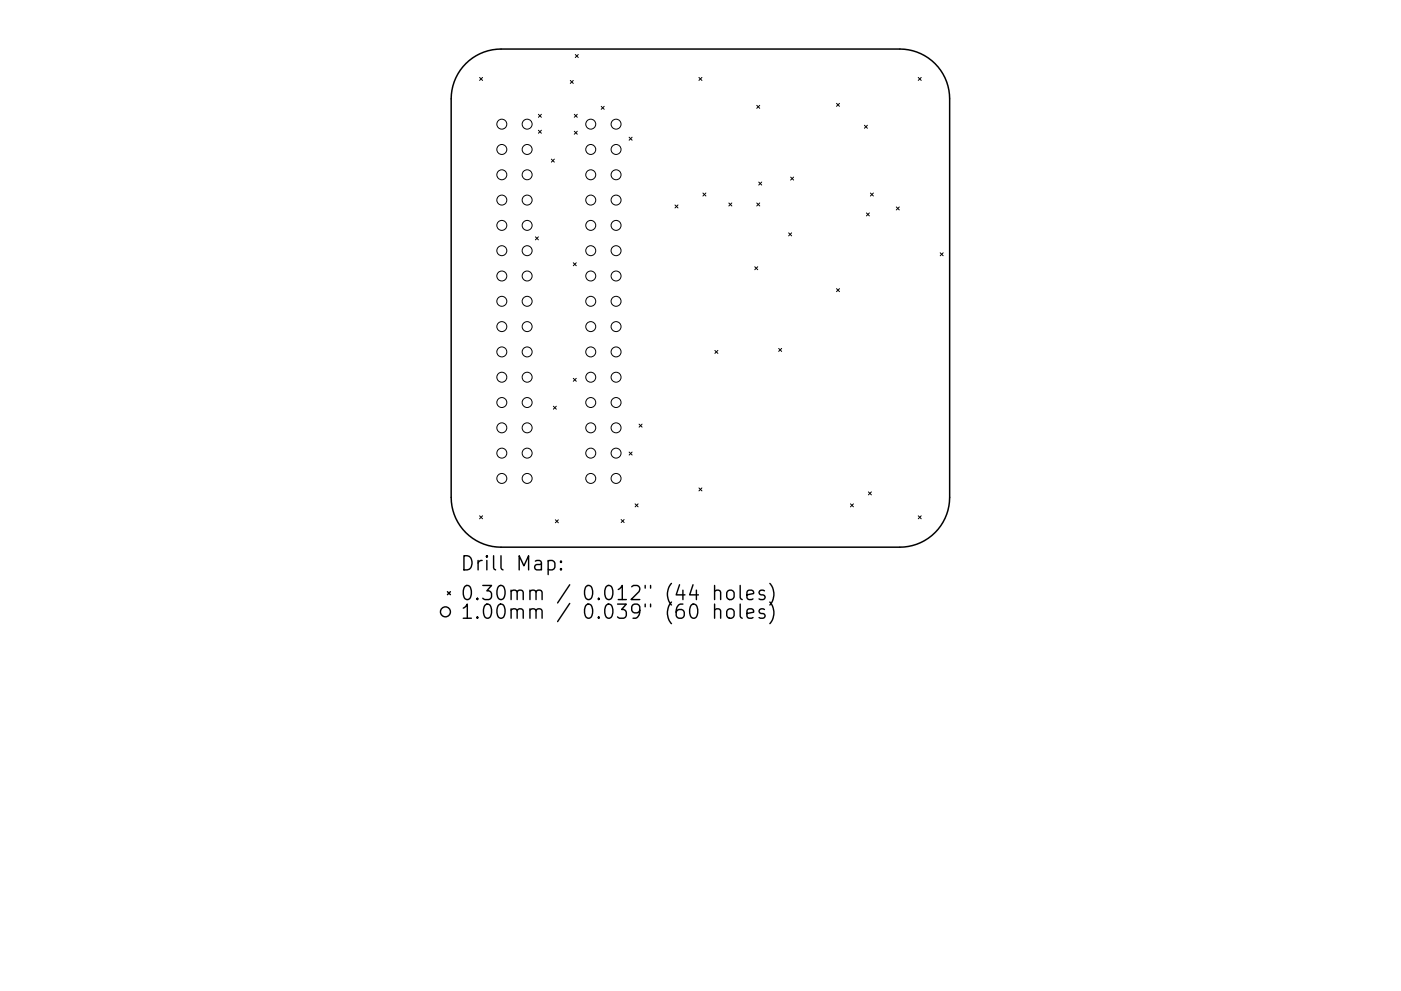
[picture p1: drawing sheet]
<svg xmlns="http://www.w3.org/2000/svg" width="297mm" height="210mm" viewBox="0 0 297 210" stroke-linecap="round" stroke-linejoin="round" font-family="sans-serif">
<defs><g id="words">
<g font-size="4.2">
<text x="97.5" y="121.1">Drill Map:</text>
<text x="97.5" y="127.4">0.30mm / 0.012&quot; (44 holes)</text>
<text x="97.5" y="131.3">1.00mm / 0.039&quot; (60 holes)</text>
</g>
</g></defs>
<path d="M98.8 13.5a10.6 10.6 0 0 1 7.4-3.1h84.6a10.6 10.6 0 0 1 10.5 10.6v84.5a10.6 10.6 0 0 1-10.5 10.6h-84.6a10.6 10.6 0 0 1-10.5-10.6v-84.5a10.6 10.6 0 0 1 3.1-7.5z" fill="none" stroke="#000" stroke-width=".32"/>
<g fill="none" stroke="#000" stroke-width=".21">
<path d="M101.7 16.4l.6 .7M102.3 16.4l-.6 .7M120.9 17.1l.7 .6M121.6 17.1l-.7 .6M122 11.6l.6 .6M122.6 11.6l-.6 .6M148.2 16.4l.6 .7M148.8 16.4l-.6 .7M194.7 16.4l.6 .7M195.3 16.4l-.6 .7M114.2 24.3l.6 .6M114.2 27.6l.6 .7"/>
<path d="M114.8 24.3l-.6 .6M114.8 27.6l-.6 .7M116.9 33.8l.6 .6M117.5 33.8l-.6 .6M121.8 24.3l.6 .6M121.8 27.8l.6 .7M122.4 24.3l-.6 .6M122.4 27.8l-.6 .7M127.5 22.6l.6 .6M128.1 22.6l-.6 .6M133.4 29.1l.6 .6M134 29.1l-.6 .6"/>
<path d="M160.4 22.3l.7 .7M160.9 38.6l.6 .7M161.1 22.3l-.7 .7M161.5 38.6l-.6 .7M167.6 37.6l.7 .6M168.3 37.6l-.7 .6M177.4 21.9l.6 .7M178 21.9l-.6 .7M183.3 26.6l.6 .6M183.9 26.6l-.6 .6M113.5 50.3l.7 .6M114.2 50.3l-.7 .6"/>
<path d="M121.6 55.7l.6 .7M122.2 55.7l-.6 .7M143.1 43.5l.6 .6M143.7 43.5l-.6 .6M149 41l.7 .6M149.7 41l-.7 .6M154.5 43.1l.7 .6M155.2 43.1l-.7 .6M160 56.6l.7 .6M160.4 43.1l.7 .6M160.7 56.6l-.7 .6M161.1 43.1l-.7 .6"/>
<path d="M167.2 49.4l.6 .6M167.8 49.4l-.6 .6M183.7 45.2l.6 .6M184.3 45.2l-.6 .6M184.5 41l.7 .6M185.2 41l-.7 .6M190 43.9l.7 .6M190.7 43.9l-.7 .6M199.3 53.6l.7 .7M200 53.6l-.7 .7M151.6 74.3l.6 .7M152.2 74.3l-.6 .7"/>
<path d="M165.1 73.9l.6 .7M165.7 73.9l-.6 .7M177.4 61.2l.6 .7M178 61.2l-.6 .7M117.3 86.2l.7 .6M118 86.2l-.7 .6M121.6 80.3l.6 .6M122.2 80.3l-.6 .6M133.4 95.9l.6 .6M134 95.9l-.6 .6M135.5 90l.6 .6M136.1 90l-.6 .6"/>
<path d="M101.7 109.4l.6 .7M102.3 109.4l-.6 .7M117.7 110.3l.7 .6M118.4 110.3l-.7 .6M131.7 110.2l.6 .7M132.3 110.2l-.6 .7M134.7 106.9l.6 .6M135.3 106.9l-.6 .6M148.2 103.5l.6 .7M148.8 103.5l-.6 .7M180.3 106.9l.6 .6M180.9 106.9l-.6 .6"/>
<path d="M184.1 104.4l.7 .6M184.8 104.4l-.7 .6M194.7 109.4l.6 .7M195.3 109.4l-.6 .7"/>
<circle cx="106.4" cy="31.7" r="1.06"/>
<circle cx="106.4" cy="26.3" r="1.06"/>
<circle cx="106.4" cy="37.1" r="1.06"/>
<circle cx="111.8" cy="31.7" r="1.06"/>
<circle cx="111.8" cy="26.3" r="1.06"/>
<circle cx="111.8" cy="37.1" r="1.06"/>
<circle cx="125.2" cy="31.7" r="1.06"/>
<circle cx="125.2" cy="37.1" r="1.06"/>
<circle cx="125.2" cy="26.3" r="1.06"/>
<circle cx="130.6" cy="31.7" r="1.06"/>
<circle cx="130.6" cy="37.1" r="1.06"/>
<circle cx="130.6" cy="26.3" r="1.06"/>
<circle cx="106.4" cy="58.6" r="1.06"/>
<circle cx="106.4" cy="42.5" r="1.06"/>
<circle cx="106.4" cy="53.2" r="1.06"/>
<circle cx="106.4" cy="47.8" r="1.06"/>
<circle cx="111.8" cy="58.6" r="1.06"/>
<circle cx="111.8" cy="42.5" r="1.06"/>
<circle cx="111.8" cy="53.2" r="1.06"/>
<circle cx="111.8" cy="47.8" r="1.06"/>
<circle cx="125.2" cy="58.6" r="1.06"/>
<circle cx="125.2" cy="42.5" r="1.06"/>
<circle cx="125.2" cy="53.2" r="1.06"/>
<circle cx="125.2" cy="47.8" r="1.06"/>
<circle cx="130.6" cy="58.6" r="1.06"/>
<circle cx="130.6" cy="42.5" r="1.06"/>
<circle cx="130.6" cy="53.2" r="1.06"/>
<circle cx="130.6" cy="47.8" r="1.06"/>
<circle cx="106.4" cy="69.3" r="1.06"/>
<circle cx="106.4" cy="74.7" r="1.06"/>
<circle cx="106.4" cy="63.9" r="1.06"/>
<circle cx="111.8" cy="69.3" r="1.06"/>
<circle cx="111.8" cy="63.9" r="1.06"/>
<circle cx="111.8" cy="74.7" r="1.06"/>
<circle cx="125.2" cy="69.3" r="1.06"/>
<circle cx="125.2" cy="63.9" r="1.06"/>
<circle cx="125.2" cy="74.7" r="1.06"/>
<circle cx="130.6" cy="69.3" r="1.06"/>
<circle cx="130.6" cy="63.9" r="1.06"/>
<circle cx="130.6" cy="74.7" r="1.06"/>
<circle cx="106.4" cy="85.4" r="1.06"/>
<circle cx="106.4" cy="96.1" r="1.06"/>
<circle cx="106.4" cy="80" r="1.06"/>
<circle cx="106.4" cy="90.8" r="1.06"/>
<circle cx="111.8" cy="85.4" r="1.06"/>
<circle cx="111.8" cy="96.1" r="1.06"/>
<circle cx="111.8" cy="90.8" r="1.06"/>
<circle cx="111.8" cy="80" r="1.06"/>
<circle cx="125.2" cy="85.4" r="1.06"/>
<circle cx="125.2" cy="96.1" r="1.06"/>
<circle cx="125.2" cy="90.8" r="1.06"/>
<circle cx="125.2" cy="80" r="1.06"/>
<circle cx="130.6" cy="96.1" r="1.06"/>
<circle cx="130.6" cy="85.4" r="1.06"/>
<circle cx="130.6" cy="90.8" r="1.06"/>
<circle cx="130.6" cy="80" r="1.06"/>
<circle cx="106.4" cy="101.5" r="1.06"/>
<circle cx="111.8" cy="101.5" r="1.06"/>
<circle cx="125.2" cy="101.5" r="1.06"/>
<circle cx="130.6" cy="101.5" r="1.06"/>
</g>
<g fill="none" stroke="#000" stroke-width=".3">
<path d="M116.2 119.1l.9-.2 .5 .6v.8l-.2 .5-.3 .1-.9-.1M118.9 119.1l.2 .1-.2 .1-.1-.1 .1-.1v.2M94.9 125.5l.6 .7M95.5 125.5l-.6 .7M118.9 120.6l.2 .2-.2 .1-.1-.1 .1-.2v.3M151.5 125.5a.74 .74 0 0 1 1.3 .1v1.6M151.5 129.5a.74 .74 0 0 1 1.3 .1v1.6M151.5 124.2v3M151.5 128.2v3M154.2 125.5a.81 .81 0 0 1 .8-.3 .81 .81 0 0 1 .6 .6v.8a.81 .81 0 0 1-.7 .6 .81 .81 0 0 1-.8-.6v-.8zM154.4 129.3a.81 .81 0 0 1 1.2 .4v.9a.81 .81 0 0 1-.7 .6 .81 .81 0 0 1-.8-.6v-.9zM156.9 124.2v2.6l.5 .4"/>
<path d="M156.9 128.2v2.5l.5 .5M158.4 126.2l1.4-.3-.2-.5-.8-.2-.4 .4v1.2l.1 .3 .3 .1 .8-.1M158.4 130.2l1.4-.3-.2-.6-.8-.1-.4 .4v1.1l.1 .3 .3 .2 .8-.2M162.1 125.4l-.7-.2-.5 .4 .2 .5 1 .3 .1 .2-.1 .5-.3 .1-.9-.1M162.1 129.3l-.7-.1-.5 .4 .2 .4 1 .3 .1 .3-.1 .4-.3 .2-.9-.2M163.2 123.8a3.4 3.4 0 0 1 0 4.6M163.2 127.7a3.4 3.4 0 0 1 0 4.6"/>
<circle cx="94.4" cy="129.8" r="1.06"/>
</g>
<use href="#words"/>
</svg>
